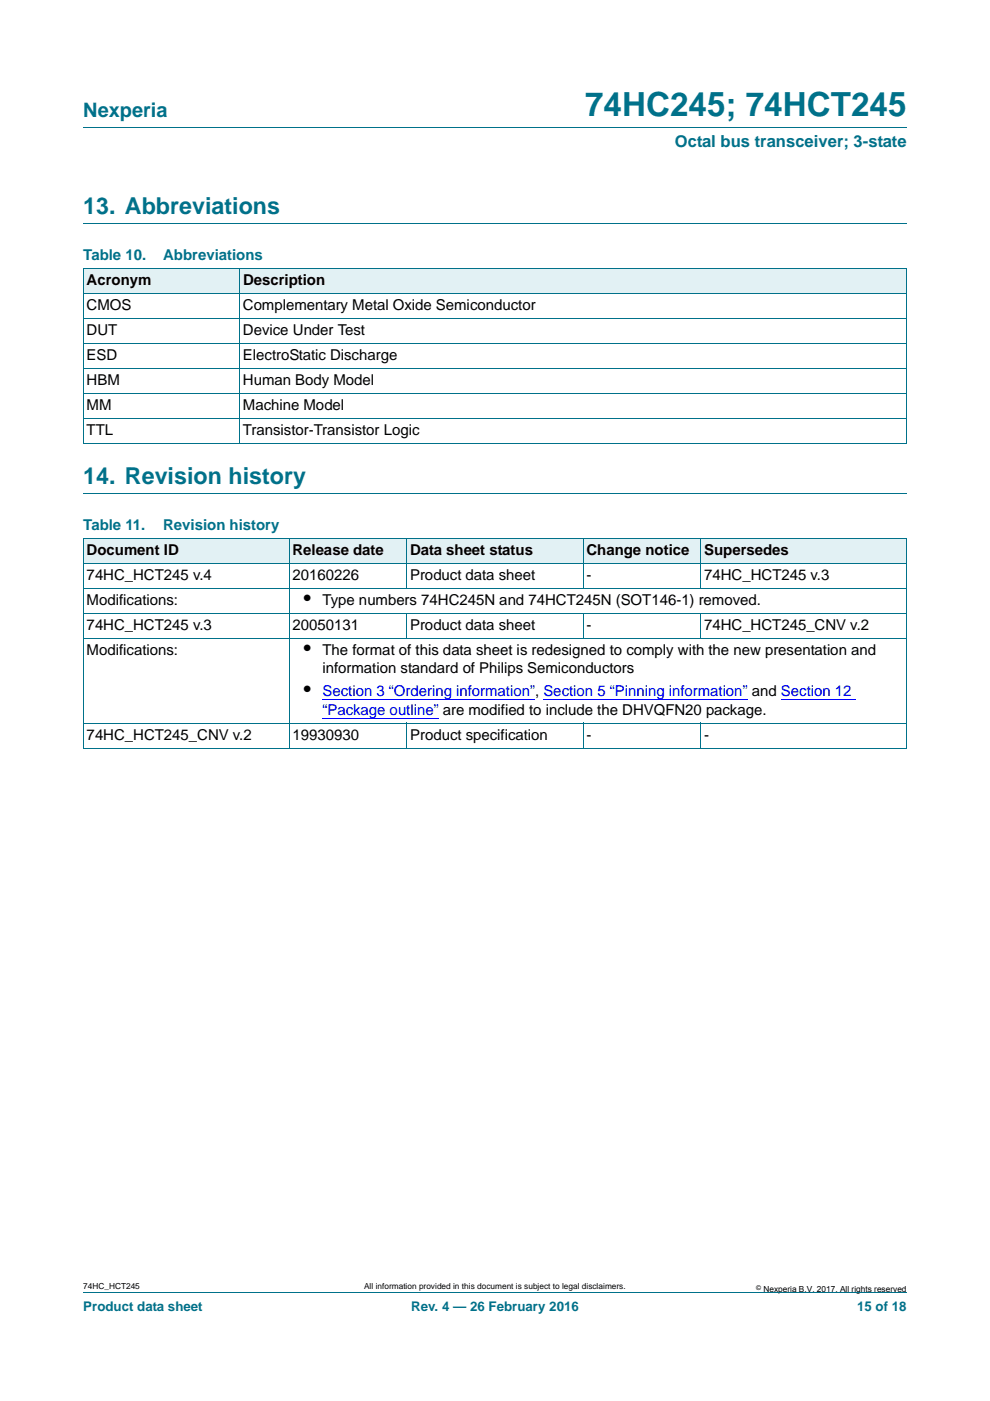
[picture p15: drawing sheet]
<svg xmlns="http://www.w3.org/2000/svg" width="210mm" height="297mm" viewBox="0 0 210 297" stroke-linecap="round" stroke-linejoin="round" font-family="sans-serif">
<defs><g id="words">
<text font-size="7" fill="#00718a" x="124.1" y="24.6">74HC245; 74HCT245</text>
<g font-size="4.9" fill="#00718a">
<text x="17.7" y="45.4">13. Abbreviations</text>
<text x="17.7" y="102.6">14. Revision history</text>
</g>
<text font-size="4.2" fill="#00718a" x="17.7" y="24.9">Nexperia</text>
<g font-size="4.2">
<text x="64.5" y="128.2">•</text>
<text x="64.5" y="138.8">•</text>
<text x="64.5" y="147.6">•</text>
</g>
<text font-size="3.5" fill="#00718a" x="143.1" y="31.1">Octal bus transceiver; 3-state</text>
<g font-size="3.2" fill="#00718a">
<text x="17.7" y="55.2">Table 10.</text>
<text x="34.6" y="55.2">Abbreviations</text>
<text x="17.7" y="112.4">Table 11.</text>
<text x="34.6" y="112.4">Revision history</text>
</g>
<g font-size="3.2">
<text x="18.4" y="65.8">CMOS</text>
<text x="18.4" y="60.5">Acronym</text>
<text x="51.5" y="65.8">Complementary Metal Oxide Semiconductor</text>
<text x="51.5" y="60.5">Description</text>
<text x="18.4" y="71.1">DUT</text>
<text x="51.5" y="71.1">Device Under Test</text>
<text x="18.4" y="76.4">ESD</text>
<text x="51.5" y="76.4">ElectroStatic Discharge</text>
<text x="18.4" y="81.7">HBM</text>
<text x="51.5" y="81.7">Human Body Model</text>
<text x="18.4" y="87">MM</text>
<text x="51.5" y="87">Machine Model</text>
<text x="18.4" y="92.3">TTL</text>
<text x="51.5" y="92.3">Transistor-Transistor Logic</text>
<text x="18.4" y="117.6">Document ID</text>
<text x="62" y="117.6">Release date</text>
<text x="87" y="117.6">Data sheet status</text>
<text x="124.4" y="117.6">Change notice</text>
<text x="149.4" y="117.6">Supersedes</text>
<text x="18.4" y="122.9">74HC_HCT245 v.4</text>
<text x="62" y="122.9">20160226</text>
<text x="87" y="122.9">Product data sheet</text>
<text x="124.4" y="122.9">-</text>
<text x="149.4" y="122.9">74HC_HCT245 v.3</text>
<text x="18.4" y="128.2">Modifications:</text>
<text x="68.4" y="128.2">Type numbers 74HC245N and 74HCT245N (SOT146-1) removed.</text>
<text x="18.4" y="133.5">74HC_HCT245 v.3</text>
<text x="62" y="133.5">20050131</text>
<text x="87" y="133.5">Product data sheet</text>
<text x="124.4" y="133.5">-</text>
<text x="149.4" y="133.5">74HC_HCT245_CNV v.2</text>
<text x="18.4" y="138.8">Modifications:</text>
<text x="68.4" y="138.8">The format of this data sheet is redesigned to comply with the new presentation and</text>
<text x="68.4" y="142.7">information standard of Philips Semiconductors</text>
<text x="18.4" y="156.8">74HC_HCT245_CNV v.2</text>
<text x="62" y="156.8">19930930</text>
<text x="87" y="156.8">Product specification</text>
<text x="124.4" y="156.8">-</text>
<text x="149.3" y="156.8">-</text>
</g>
<g font-size="3.2" fill="#00f">
<text x="68.4" y="147.6">Section 3 “Ordering information”, Section 5 “Pinning information” and Section 12</text>
<text x="68.4" y="151.5">“Package outline” are modified to include the DHVQFN20 package.</text>
</g>
<g font-size="2.8" fill="#00718a">
<text x="17.7" y="277.9">Product data sheet</text>
<text x="87.2" y="277.9">Rev. 4 — 26 February 2016</text>
<text x="181.8" y="277.9">15 of 18</text>
</g>
<g font-size="1.8">
<text x="17.7" y="273.3">74HC_HCT245</text>
<text x="77.2" y="273.3">All information provided in this document is subject to legal disclaimers.</text>
<text x="161.9" y="273.9">Nexperia B.V. 2017. All rights reserved</text>
</g>
<text font-size="1.4" x="160.4" y="273.4">©</text>
</g></defs>
<path d="M17.7 27h174.6M17.7 47.4h174.6M17.7 104.6h174.6M17.7 273.9h174.6" fill="none" stroke="#00718a" stroke-width=".21"/>
<g fill="#e2f1f4">
<path d="M17.7 57h33.1v5.3h-33.1z"/>
<path d="M50.8 57h141.5v5.3h-141.5z"/>
<path d="M17.7 114.1h43.6v5.3h-43.6z"/>
<path d="M61.3 114.1h25v5.3h-25z"/>
<path d="M86.3 114.1h37.4v5.3h-37.4z"/>
<path d="M123.7 114.1h25v5.3h-25z"/>
<path d="M148.7 114.1h43.6v5.3h-43.6z"/>
</g>
<path d="M68.4 148.3h44" fill="none" stroke="#00f" stroke-width=".21"/>
<path d="M112.4 148.3h1.1v.1h-1.1z" fill="#00f"/>
<path d="M115.3 148.3h42.2" fill="none" stroke="#00f" stroke-width=".21"/>
<path d="M157.5 148.3h1.1v.1h-1.1z" fill="#00f"/>
<path d="M165.7 148.3h15.8" fill="none" stroke="#00f" stroke-width=".21"/>
<path d="M68.4 152.1h1v.2h-1z" fill="#00f"/>
<path d="M69.4 152.2h22.6" fill="none" stroke="#00f" stroke-width=".21"/>
<path d="M92 152.1h1v.2h-1z" fill="#00f"/>
<g fill="none" stroke="#00718a" stroke-width=".21">
<path d="M17.6 57h174.7M17.7 57v37M50.8 56.9v37.1M192.3 57v37M17.6 62.3h174.7M17.6 67.6h174.7M17.6 72.8h174.7M17.6 78.1h174.7M17.6 83.4h174.7M17.6 88.7h174.7M17.6 94h174.7M17.6 114.1h174.7"/>
<path d="M17.6 119.4h174.7M17.7 114.2v44.3M61.3 114.1v44.5M86.3 114.1v10.6M123.7 114.1v10.6M148.7 114.1v10.6M192.3 114.2v44.3M17.6 124.7h174.7M17.6 130h174.7M17.6 135.3h174.7M86.3 130v5.3M123.7 130v5.3"/>
<path d="M148.7 130v5.3M17.6 153.3h174.7M17.6 158.6h174.7M86.3 153.2v5.4M123.7 153.2v5.4M148.7 153.2v5.4"/>
</g>
<use href="#words"/>
</svg>
